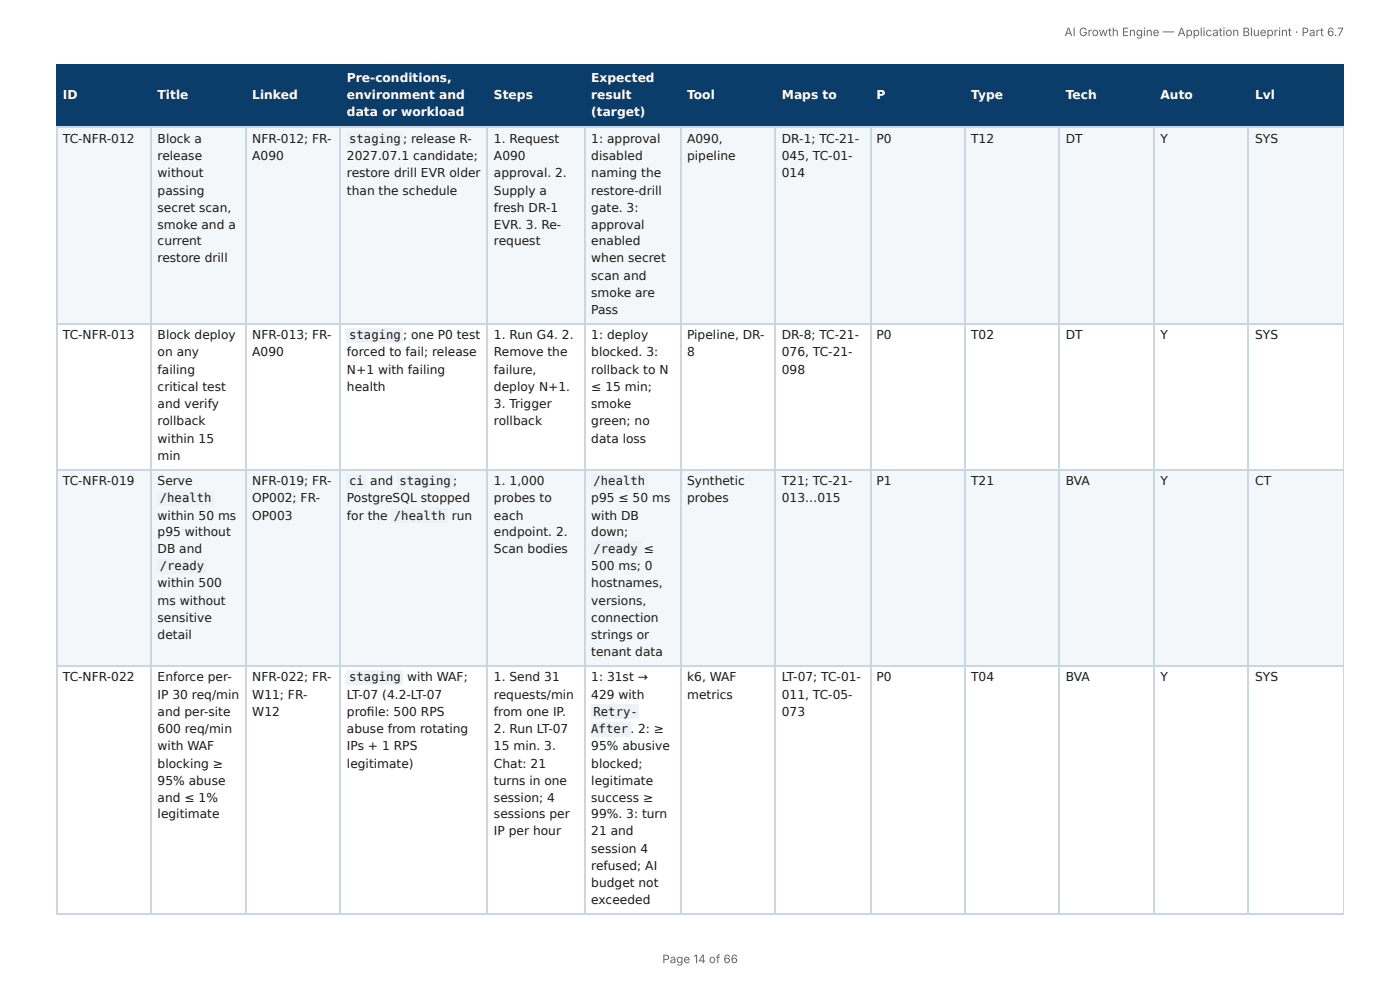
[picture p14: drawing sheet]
<svg xmlns="http://www.w3.org/2000/svg" width="297mm" height="210mm" viewBox="0 0 297 210" stroke-linecap="round" stroke-linejoin="round" font-family="sans-serif">
<defs><g id="words">
<g font-size="2.6" fill="#fff">
<text x="73.7" y="17.4">Pre-conditions,</text>
<text x="125.6" y="17.4">Expected</text>
<text x="13.4" y="21.1">ID</text>
<text x="33.5" y="21.1">Title</text>
<text x="53.6" y="21.1">Linked</text>
<text x="73.7" y="21.1">environment and</text>
<text x="104.9" y="21.1">Steps</text>
<text x="125.6" y="21.1">result</text>
<text x="145.9" y="21.1">Tool</text>
<text x="166.1" y="21.1">Maps to</text>
<text x="186.2" y="21.1">P</text>
<text x="206.3" y="21.1">Type</text>
<text x="226.4" y="21.1">Tech</text>
<text x="246.5" y="21.1">Auto</text>
<text x="266.6" y="21.1">Lvl</text>
<text x="73.7" y="24.7">data or workload</text>
<text x="125.6" y="24.7">(target)</text>
</g>
<g font-size="2.6" fill="#1a1a1a">
<text x="13.4" y="30.3">TC-NFR-012</text>
<text x="33.5" y="30.3">Block a</text>
<text x="33.5" y="34">release</text>
<text x="53.6" y="30.3">NFR-012; FR-</text>
<text x="53.6" y="34">A090</text>
<text x="73.7" y="34">2027.07.1 candidate;</text>
<text x="74.2" y="30.3">staging</text>
<text x="85.6" y="30.3">; release R-</text>
<text x="104.9" y="30.3">1. Request</text>
<text x="104.9" y="34">A090</text>
<text x="125.6" y="30.3">1: approval</text>
<text x="125.6" y="34">disabled</text>
<text x="145.9" y="30.3">A090,</text>
<text x="145.9" y="34">pipeline</text>
<text x="166.1" y="30.3">DR-1; TC-21-</text>
<text x="166.1" y="34">045, TC-01-</text>
<text x="186.2" y="30.3">P0</text>
<text x="206.3" y="30.3">T12</text>
<text x="226.4" y="30.3">DT</text>
<text x="246.5" y="30.3">Y</text>
<text x="266.6" y="30.3">SYS</text>
<text x="33.5" y="37.7">without</text>
<text x="33.5" y="41.3">passing</text>
<text x="73.7" y="37.7">restore drill EVR older</text>
<text x="73.7" y="41.3">than the schedule</text>
<text x="104.9" y="37.7">approval. 2.</text>
<text x="104.9" y="41.3">Supply a</text>
<text x="125.6" y="37.7">naming the</text>
<text x="125.6" y="41.3">restore-drill</text>
<text x="166.1" y="37.7">014</text>
<text x="33.5" y="45">secret scan,</text>
<text x="104.9" y="45">fresh DR-1</text>
<text x="125.6" y="45">gate. 3:</text>
<text x="33.5" y="48.6">smoke and a</text>
<text x="33.5" y="52">current</text>
<text x="104.9" y="48.6">EVR. 3. Re-</text>
<text x="104.9" y="52">request</text>
<text x="125.6" y="48.6">approval</text>
<text x="125.6" y="52">enabled</text>
<text x="33.5" y="55.7">restore drill</text>
<text x="125.6" y="55.7">when secret</text>
<text x="125.6" y="59.4">scan and</text>
<text x="125.6" y="63">smoke are</text>
<text x="125.6" y="66.7">Pass</text>
<text x="13.4" y="72">TC-NFR-013</text>
<text x="33.5" y="72">Block deploy</text>
<text x="33.5" y="75.7">on any</text>
<text x="53.6" y="72">NFR-013; FR-</text>
<text x="53.6" y="75.7">A090</text>
<text x="73.7" y="75.7">forced to fail; release</text>
<text x="74.2" y="72">staging</text>
<text x="85.6" y="72">; one P0 test</text>
<text x="104.9" y="72">1. Run G4. 2.</text>
<text x="104.9" y="75.7">Remove the</text>
<text x="125.6" y="72">1: deploy</text>
<text x="125.6" y="75.7">blocked. 3:</text>
<text x="145.9" y="72">Pipeline, DR-</text>
<text x="145.9" y="75.7">8</text>
<text x="166.1" y="72">DR-8; TC-21-</text>
<text x="166.1" y="75.7">076, TC-21-</text>
<text x="186.2" y="72">P0</text>
<text x="206.3" y="72">T02</text>
<text x="226.4" y="72">DT</text>
<text x="246.5" y="72">Y</text>
<text x="266.6" y="72">SYS</text>
<text x="33.5" y="79.4">failing</text>
<text x="33.5" y="83">critical test</text>
<text x="73.7" y="79.4">N+1 with failing</text>
<text x="73.7" y="83">health</text>
<text x="104.9" y="79.4">failure,</text>
<text x="104.9" y="83">deploy N+1.</text>
<text x="125.6" y="79.4">rollback to N</text>
<text x="125.6" y="83">≤ 15 min;</text>
<text x="166.1" y="79.4">098</text>
<text x="33.5" y="86.7">and verify</text>
<text x="104.9" y="86.7">3. Trigger</text>
<text x="125.6" y="86.7">smoke</text>
<text x="33.5" y="90.3">rollback</text>
<text x="33.5" y="94">within 15</text>
<text x="104.9" y="90.3">rollback</text>
<text x="125.6" y="90.3">green; no</text>
<text x="125.6" y="94">data loss</text>
<text x="33.5" y="97.6">min</text>
<text x="13.4" y="103">TC-NFR-019</text>
<text x="33.5" y="103">Serve</text>
<text x="34" y="106.7">/health</text>
<text x="53.6" y="103">NFR-019; FR-</text>
<text x="53.6" y="106.7">OP002; FR-</text>
<text x="73.7" y="106.7">PostgreSQL stopped</text>
<text x="74.2" y="103">ci</text>
<text x="78.6" y="103">and</text>
<text x="84.8" y="103">staging ;</text>
<text x="104.9" y="103">1. 1,000</text>
<text x="104.9" y="106.7">probes to</text>
<text x="125.6" y="106.7">p95 ≤ 50 ms</text>
<text x="126.1" y="103">/health</text>
<text x="145.9" y="103">Synthetic</text>
<text x="145.9" y="106.7">probes</text>
<text x="166.1" y="103">T21; TC-21-</text>
<text x="166.1" y="106.7">013…015</text>
<text x="186.2" y="103">P1</text>
<text x="206.3" y="103">T21</text>
<text x="226.4" y="103">BVA</text>
<text x="246.5" y="103">Y</text>
<text x="266.6" y="103">CT</text>
<text x="33.5" y="110.3">within 50 ms</text>
<text x="33.5" y="113.7">p95 without</text>
<text x="53.6" y="110.3">OP003</text>
<text x="73.7" y="110.3">for the</text>
<text x="83.7" y="110.3">/health</text>
<text x="95.9" y="110.3">run</text>
<text x="104.9" y="110.3">each</text>
<text x="104.9" y="113.7">endpoint. 2.</text>
<text x="125.6" y="110.3">with DB</text>
<text x="125.6" y="113.7">down;</text>
<text x="33.5" y="117.4">DB and</text>
<text x="104.9" y="117.4">Scan bodies</text>
<text x="126.1" y="117.4">/ready</text>
<text x="136.8" y="117.4">≤</text>
<text x="33.5" y="124.7">within 500</text>
<text x="34" y="121.1">/ready</text>
<text x="125.6" y="121.1">500 ms; 0</text>
<text x="125.6" y="124.7">hostnames,</text>
<text x="33.5" y="128.4">ms without</text>
<text x="125.6" y="128.4">versions,</text>
<text x="33.5" y="132">sensitive</text>
<text x="33.5" y="135.7">detail</text>
<text x="125.6" y="132">connection</text>
<text x="125.6" y="135.7">strings or</text>
<text x="125.6" y="139.3">tenant data</text>
<text x="13.4" y="144.7">TC-NFR-022</text>
<text x="33.5" y="144.7">Enforce per-</text>
<text x="33.5" y="148.4">IP 30 req/min</text>
<text x="53.6" y="144.7">NFR-022; FR-</text>
<text x="53.6" y="148.4">W11; FR-</text>
<text x="73.7" y="148.4">LT-07 (4.2-LT-07</text>
<text x="74.2" y="144.7">staging</text>
<text x="86.4" y="144.7">with WAF;</text>
<text x="104.9" y="144.7">1. Send 31</text>
<text x="104.9" y="148.4">requests/min</text>
<text x="125.6" y="144.7">1: 31st →</text>
<text x="125.6" y="148.4">429 with</text>
<text x="145.9" y="144.7">k6, WAF</text>
<text x="145.9" y="148.4">metrics</text>
<text x="166.1" y="144.7">LT-07; TC-01-</text>
<text x="166.1" y="148.4">011, TC-05-</text>
<text x="186.2" y="144.7">P0</text>
<text x="206.3" y="144.7">T04</text>
<text x="226.4" y="144.7">BVA</text>
<text x="246.5" y="144.7">Y</text>
<text x="266.6" y="144.7">SYS</text>
<text x="33.5" y="152">and per-site</text>
<text x="33.5" y="155.7">600 req/min</text>
<text x="53.6" y="152">W12</text>
<text x="73.7" y="152">profi le: 500 RPS</text>
<text x="73.7" y="155.7">abuse from rotating</text>
<text x="104.9" y="152">from one IP.</text>
<text x="104.9" y="155.7">2. Run LT-07</text>
<text x="125.6" y="155.7">After</text>
<text x="126.1" y="152">Retry-</text>
<text x="133.9" y="155.7">. 2: ≥</text>
<text x="166.1" y="152">073</text>
<text x="33.5" y="159.3">with WAF</text>
<text x="73.7" y="159.3">IPs + 1 RPS</text>
<text x="104.9" y="159.3">15 min. 3.</text>
<text x="125.6" y="159.3">95% abusive</text>
<text x="33.5" y="163">blocking ≥</text>
<text x="33.5" y="166.7">95% abuse</text>
<text x="73.7" y="163">legitimate)</text>
<text x="104.9" y="163">Chat: 21</text>
<text x="104.9" y="166.7">turns in one</text>
<text x="125.6" y="163">blocked;</text>
<text x="125.6" y="166.7">legitimate</text>
<text x="33.5" y="170.3">and ≤ 1%</text>
<text x="33.5" y="173.7">legitimate</text>
<text x="104.9" y="170.3">session; 4</text>
<text x="104.9" y="173.7">sessions per</text>
<text x="125.6" y="170.3">success ≥</text>
<text x="125.6" y="173.7">99%. 3: turn</text>
<text x="104.9" y="177.4">IP per hour</text>
<text x="125.6" y="177.4">21 and</text>
<text x="125.6" y="181">session 4</text>
<text x="125.6" y="184.7">refused; AI</text>
<text x="125.6" y="188.4">budget not</text>
<text x="125.6" y="192">exceeded</text>
</g>
<g font-size="2.5" fill="#666">
<text x="226.1" y="7.7">AI Growth Engine — Application Blueprint · Part 6.7</text>
<text x="140.7" y="204.5">Page 14 of 66</text>
</g>
</g></defs>
<g fill="#0b3d6b">
<path d="M12.2 14h19.9v12.9h-19.9z"/>
<path d="M32.1 14h20v12.9h-20z"/>
<path d="M52.1 14h20.3v12.9h-20.3z"/>
<path d="M72.4 14h31.2v12.9h-31.2z"/>
<path d="M103.6 14h20.7v12.9h-20.7z"/>
<path d="M124.3 14h20.3v12.9h-20.3z"/>
<path d="M144.6 14h20.2v12.9h-20.2z"/>
<path d="M164.8 14h20v12.9h-20z"/>
<path d="M184.8 14h20.2v12.9h-20.2z"/>
<path d="M205 14h20v12.9h-20z"/>
<path d="M225 14h20v12.9h-20z"/>
<path d="M245 14h20.3v12.9h-20.3z"/>
<path d="M265.3 14h20.1v12.9h-20.1z"/>
</g>
<g fill="#f4f7fa">
<path d="M12.2 26.9h19.9v42h-19.9z"/>
<path d="M32.1 26.9h20v42h-20z"/>
<path d="M52.1 26.9h20.3v42h-20.3z"/>
<path d="M72.4 26.9h31.2v42h-31.2z"/>
<path d="M103.6 26.9h20.7v42h-20.7z"/>
<path d="M124.3 26.9h20.3v42h-20.3z"/>
<path d="M144.6 26.9h20.2v42h-20.2z"/>
<path d="M164.8 26.9h20v42h-20z"/>
<path d="M184.8 26.9h20.2v42h-20.2z"/>
<path d="M205 26.9h20v42h-20z"/>
<path d="M225 26.9h20v42h-20z"/>
<path d="M245 26.9h20.3v42h-20.3z"/>
<path d="M265.3 26.9h20.1v42h-20.1z"/>
<path d="M12.2 99.6h19.9v41.7h-19.9z"/>
<path d="M32.1 99.6h20v41.7h-20z"/>
<path d="M52.1 99.6h20.3v41.7h-20.3z"/>
<path d="M72.4 99.6h31.2v41.7h-31.2z"/>
<path d="M103.6 99.6h20.7v41.7h-20.7z"/>
<path d="M124.3 99.6h20.3v41.7h-20.3z"/>
<path d="M144.6 99.6h20.2v41.7h-20.2z"/>
<path d="M164.8 99.6h20v41.7h-20z"/>
<path d="M184.8 99.6h20.2v41.7h-20.2z"/>
<path d="M205 99.6h20v41.7h-20z"/>
<path d="M225 99.6h20v41.7h-20z"/>
<path d="M245 99.6h20.3v41.7h-20.3z"/>
<path d="M265.3 99.6h20.1v41.7h-20.1z"/>
</g>
<g fill="none" stroke="#0b3d6b" stroke-width=".24">
<path d="M11.9 13.9h273.5M12 13.8v13.4M32 13.8v13.4M52.3 13.8v13.4M72.3 13.8v13.4M103.5 13.8v13.4M124.2 13.8v13.4M144.7 13.8v13.4M164.7 13.8v13.4M184.9 13.8v13.4M204.9 13.8v13.4M224.9 13.8v13.4"/>
<path d="M245.2 13.8v13.4M265.2 13.8v13.4M11.9 27h273.5"/>
</g>
<path d="M285.3 13.8v13.4" fill="none" stroke="#0b3d6b" stroke-width=".21"/>
<g fill="none" stroke="#c9d6e3" stroke-width=".24">
<path d="M11.9 27h273.5M12 27.2v167M32 27.2v167M52.3 27.2v167M72.3 27.2v167M103.5 27.2v167M124.2 27.2v167M144.7 27.2v167M164.7 27.2v167M184.9 27.2v167M204.9 27.2v167M224.9 27.2v167"/>
<path d="M245.2 27.2v167M265.2 27.2v167M11.9 68.7h273.5M11.9 99.7h273.5M11.9 141.4h273.5M11.9 194.1h273.5"/>
</g>
<path d="M285.3 27.2v167" fill="none" stroke="#c9d6e3" stroke-width=".21"/>
<g fill="#eef2f6">
<path d="M73.6 27.9h12v3.2h-12z"/>
<path d="M73.6 69.6h12v3.2h-12z"/>
<path d="M33.4 104.2h11.9v3.2h-11.9z"/>
<path d="M33.4 118.6h10.5v3.2h-10.5z"/>
<path d="M73.6 100.6h4.1v3.1h-4.1z"/>
<path d="M84.3 100.6h12v3.1h-12z"/>
<path d="M83.1 107.9h12v3.2h-12z"/>
<path d="M125.5 100.6h12v3.1h-12z"/>
<path d="M125.5 115h10.5v3.1h-10.5z"/>
<path d="M73.6 142.3h12v3.1h-12z"/>
<path d="M125.5 149.6h10v3.2h-10z"/>
<path d="M125.5 153.2h8.3v3.2h-8.3z"/>
</g>
<use href="#words"/>
</svg>
